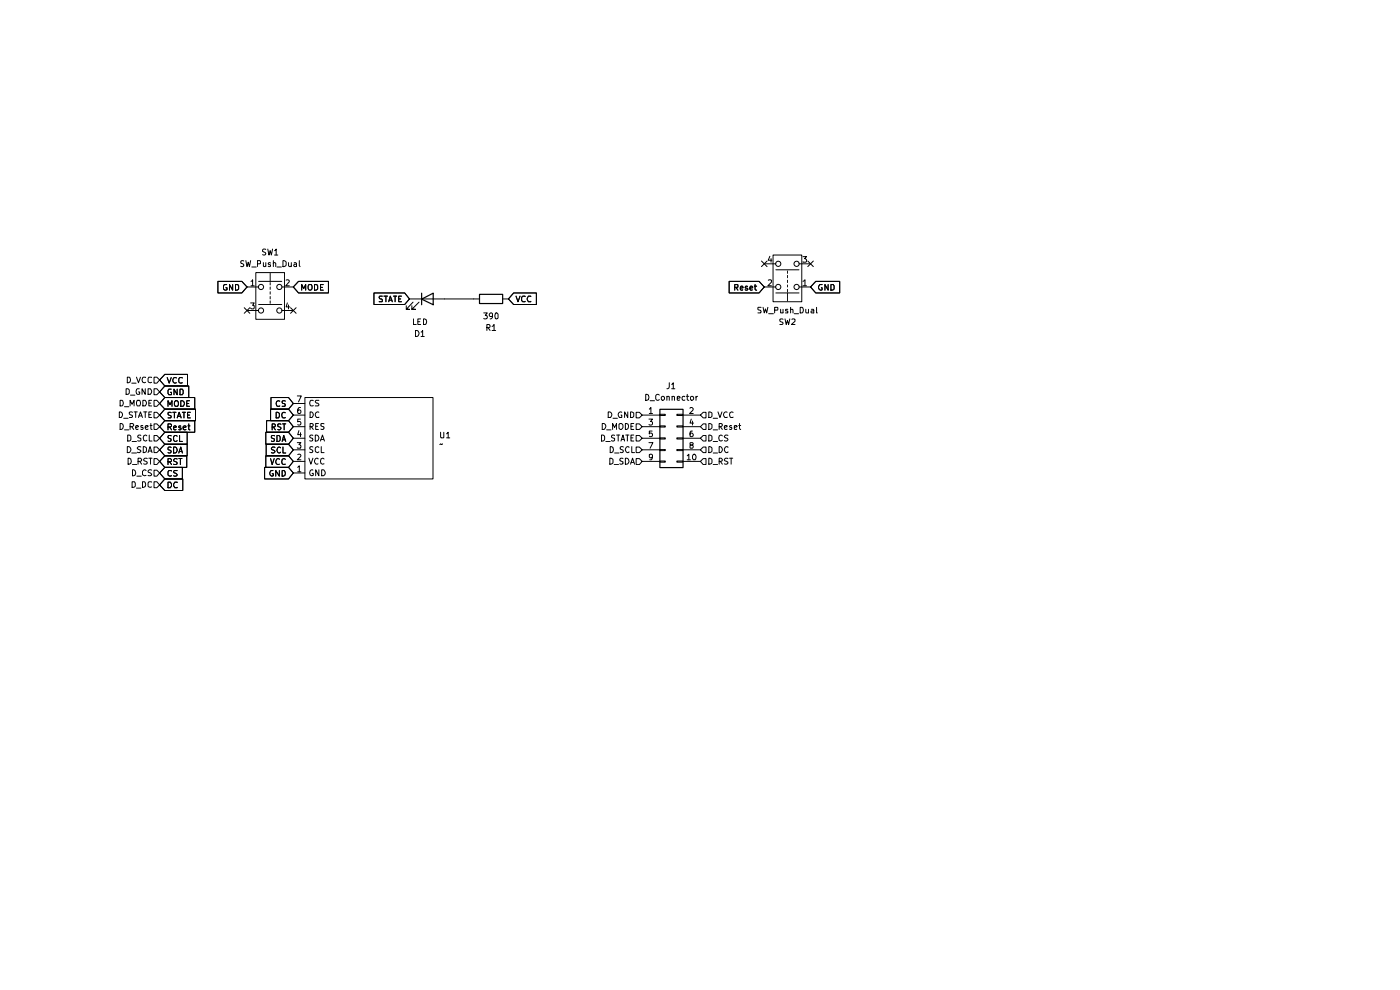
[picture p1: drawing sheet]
<svg xmlns="http://www.w3.org/2000/svg" width="297mm" height="210mm" viewBox="0 0 297 210" stroke-linecap="round" stroke-linejoin="round" font-family="sans-serif">
<g fill="none" stroke="#000" stroke-width=".21">
<path d="M46.2 59.7h5.1l1.1 1.2-1.1 1.2h-5.1zM53.3 59.7l.3-.4v1.3M54.3 57.8h6.1v9.9h-6.1zM54.9 59.7h4.9M57.3 58v1.7M57.3 59.9v.5M60.7 59.4l.4-.1 .3 .4-.8 .9h.8M48.1 60.4h-.5l-.2 .2v.7a.52 .52 0 0 0 .8 .2v-.5h-.3M49.4 60.4v1.1l-.7-1.1v1.1M50 60.4h.5l.1 .2v.7l-.3 .2h-.3zM52.4 60.9h2.5M52.4 65.9h2.5"/>
<path d="M53.2 64.3h.7l-.3 .5 .3 .1v.5l-.1 .1-.6-.1M53.3 60.6h.6M54.9 64.6h4.9M57.3 60.9v.5M57.3 61.9v.5M57.3 62.9v.5M57.3 63.8v.5M59.8 60.9h2.4M59.8 65.9h2.4M61 64.3l-.3 .8h.8M61.2 64.7v.8M35 96.7h4.6v2.4h-4.6l-1.1-1.2z"/>
<path d="M35 86.8h6.5v2.4h-6.5l-1.1-1.1zM35 91.7h4.7v2.5h-4.7l-1.1-1.2zM35 94.2h4.7v2.5h-4.7l-1.1-1.3zM35 89.2h6.3v2.5h-6.3l-1.1-1.2zM35 84.3h6.3v2.5h-6.3l-1.1-1.2zM35.6 98l.7-.1 .1-.4-.3-.2h-.5v1.2M35.6 90.6h.5l.3-.3-.1-.3-.7-.1v1.3M35.6 86.2v-1.2l.5 .8 .4-.8v1.2M36 98l.4 .5M36 90.6l.4 .6M36.3 87.5h-.7v.4l.7 .4-.1 .3h-.6M36.3 92.5l-.5-.1-.2 .1v.4l.6 .1 .1 .3-.2 .3h-.5"/>
<path d="M36.3 94.9l-.5-.1-.2 .2v.3l.7 .5-.2 .3-.5-.1M36.7 87.5h.6M36.8 94.8a.65 .65 0 0 1 .8 .7 .65 .65 0 0 1-.8 .6zM36.8 90.8l.6-.2-.1-.3-.5 .2v.5l.2 .2 .3-.1M37 87.5v1.1M37.1 85.2l.5-.2a.86 .86 0 0 1 .1 1.2h-.5l-.2-.4zM37.6 97.4l-.5-.1-.3 .2 .2 .4 .5 .1v.5h-.7M37.6 88.6l.4-1.1 .4 1.1M37.6 92.5l-.4-.1-.4 .3 .1 .8 .3 .1 .4-.1M37.8 88.3h.6M37.9 96.1l.5-1.3 .3 1.3M37.9 97.3h.7"/>
<path d="M38 95.8h.6M38.1 92.4v1.2h.6M38.3 97.3v1.2M38.4 90.4h-.5v.3l.5 .1v.2l-.1 .2-.4-.1M38.4 85a.66 .66 0 0 1 .7 .4 .66 .66 0 0 1-.2 .8h-.5zM38.7 87.5h.7M38.9 90.8l.6-.2v-.2l-.4-.1-.2 .2v.5l.2 .2 .4-.1M39 87.5v1.1M39.6 85.6h.4M39.8 88.1h.4M39.9 90.3h.4M40 89.9v1.2l.3 .1"/>
<path d="M40.2 85h-.6v1.2h.6M40.4 87.5h-.6v1.1h.6M56.1 99.1h5.1l1 1.2-1 1.3h-5.1zM56.5 94.2h4.7l1 1.2-1 1.3h-4.7zM57.5 84.3h3.7l1 1.3-1 1.2h-3.7zM57.9 99.8h-.4a.61 .61 0 0 0-.3 .8 .61 .61 0 0 0 .8 .3v-.4h-.3M58.3 94.9l-.5-.1-.2 .3 .1 .3 .6 .4-.2 .3-.5-.1M59.3 99.8v1.2l-.8-1.2v1.2M59.3 85.1l-.2-.1a.67 .67 0 0 0-.5 .5 .67 .67 0 0 0 .2 .7l.5-.1M59.5 95l-.2-.2a.6 .6 0 0 0-.5 .7 .6 .6 0 0 0 .6 .5l.1-.1M59.9 99.8h.4a.66 .66 0 0 1 .2 .8 .66 .66 0 0 1-.6 .4zM60 94.8v1.3h.6"/>
<path d="M60.5 85.1h-.6v.3l.6 .4-.1 .4h-.5"/>
<circle cx="55.4" cy="65.9" r=".55"/>
<circle cx="55.4" cy="60.9" r=".55"/>
<circle cx="59.3" cy="65.9" r=".55"/>
<circle cx="59.3" cy="60.9" r=".55"/>
</g>
<path d="M32.7 80h.6l.6 .6-.6 .7h-.6z" fill="#fff"/>
<path d="M27 80h.4a.66 .66 0 0 1 .3 .8 .66 .66 0 0 1-.7 .4zM27.9 81.3h1M29 80l.4 1.2 .4-1.2M30.9 80.1l-.5-.1a.61 .61 0 0 0-.3 .8 .61 .61 0 0 0 .8 .3M32.2 80.1l-.6-.1-.2 .3v.6a.55 .55 0 0 0 .8 .2M32.7 80h.6l.6 .6-.6 .7h-.6z" fill="none" stroke="#000" stroke-width=".21"/>
<path d="M32.7 87.5h.6l.6 .6-.6 .5h-.6z" fill="#fff"/>
<path d="M25.3 87.4a.66 .66 0 0 1 .7 .4 .66 .66 0 0 1-.3 .8h-.4zM26.2 88.7h1M28.1 87.5h-.7v.3l.7 .4-.2 .4h-.5M28.4 87.4h.7M28.8 87.4v1.2M29.4 88.6l.4-1.2 .4 1.2M29.5 88.2h.6M30.5 87.4h.7M30.8 87.4v1.2M31.6 88h.4M32.2 87.4h-.6v1.2h.6M32.7 87.5h.6l.6 .6-.6 .5h-.6z" fill="none" stroke="#000" stroke-width=".21"/>
<path d="M32.7 89.9h.6l.6 .6-.6 .6h-.6z" fill="#fff"/>
<path d="M25.5 89.8a.64 .64 0 0 1 .7 .7 .64 .64 0 0 1-.7 .6zM26.4 91.2h.9M27.6 90.5h.5l.3-.2-.1-.4-.7-.1v1.3M27.9 90.5l.5 .6M28.8 90.7l.6-.2-.2-.2-.4 .1v.4l.2 .3 .3-.1M30.3 90.3h-.4v.3l.4 .1 .1 .1-.2 .3-.3-.1M30.8 90.7l.6-.2v-.2h-.5l-.1 .5a.36 .36 0 0 0 .6 .2M31.8 90.3h.5M32 89.8v1.2l.3 .1M32.7 89.9h.6l.6 .6-.6 .6h-.6z" fill="none" stroke="#000" stroke-width=".21"/>
<path d="M32.7 84.9h.6l.6 .7-.6 .6h-.6z" fill="#fff"/>
<path d="M25.5 84.9a.66 .66 0 0 1 .6 .5 .66 .66 0 0 1-.2 .7h-.4zM26.4 86.3h.9M27.6 86.1v-1.2l.4 .9 .4-.9v1.2M29.1 84.9h.5l.1 .2 .1 .6-.2 .4h-.5l-.1-.2v-.6zM30.3 84.9h.5l.2 .3 .1 .4-.3 .5h-.5zM31.6 85.5h.4M32.2 84.9h-.6v1.2h.6M32.7 84.9h.6l.6 .7-.6 .6h-.6z" fill="none" stroke="#000" stroke-width=".21"/>
<path d="M32.7 82.5h.6l.6 .6-.6 .6h-.6z" fill="#fff"/>
<g fill="none" stroke="#000" stroke-width=".21">
<path d="M35 79.4h4.8v2.5h-4.8l-1.1-1.3zM26.8 82.5h.4l.2 .2v.7l-.2 .2h-.4zM27.7 83.8h.9M29.5 82.5a.66 .66 0 0 0-.6 .4 .66 .66 0 0 0 .2 .7h.5v-.5h-.2M30.8 82.5v1.1l-.7-1.1v1.1M31.4 82.5h.5l.2 .2 .1 .4-.3 .5h-.5zM32.7 82.5h.6l.6 .6-.6 .6h-.6zM35 81.9h5v2.4h-5l-1.1-1.2zM35.5 80.1l.4 1.2 .4-1.2M36.3 82.5h-.5l-.2 .3v.7l.2 .2 .6-.1v-.4h-.3M37.4 80.2l-.5-.1a.61 .61 0 0 0-.3 .8 .61 .61 0 0 0 .8 .3M37.6 82.5v1.2l-.7-1.2v1.2"/>
<path d="M38.2 82.5h.5l.2 .3v.7l-.2 .2h-.5zM38.7 80.2l-.6-.1-.2 .2v.7a.55 .55 0 0 0 .8 .2"/>
</g>
<path d="M32.7 97.3h.6l.6 .6-.6 .6h-.6z" fill="#fff"/>
<path d="M27.2 97.2a.64 .64 0 0 1 .7 .6 .64 .64 0 0 1-.7 .7zM28.1 98.5h.9M29.3 97.9l.7-.1 .1-.4-.3-.2h-.5v1.3M29.6 97.9l.5 .6M31.2 97.3l-.5-.1-.2 .2 .1 .4 .6 .2v.4h-.7M31.6 97.2h.7M31.9 97.2v1.3M32.7 97.3h.6l.6 .6-.6 .6h-.6z" fill="none" stroke="#000" stroke-width=".21"/>
<path d="M32.7 92.4h.6l.6 .6-.6 .6h-.6z" fill="#fff"/>
<path d="M27.1 92.3h.3l.4 .3v.6l-.4 .4h-.3zM28 93.6h1M29.9 92.4l-.4-.1-.3 .2 .1 .3 .6 .2v.4l-.2 .2-.5-.1M31.2 92.5l-.3-.2a.65 .65 0 0 0-.5 .6 .65 .65 0 0 0 .5 .7l.3-.2M31.7 92.3v1.3h.6M32.7 92.4h.6l.6 .6-.6 .6h-.6z" fill="none" stroke="#000" stroke-width=".21"/>
<path d="M32.7 94.8h.6l.6 .6-.6 .6h-.6z" fill="#fff"/>
<path d="M27 94.7a.65 .65 0 0 1 .8 .7 .65 .65 0 0 1-.8 .6zM27.9 96.1h1.1M29.9 94.8l-.5-.1-.3 .3 .1 .2 .7 .5-.3 .3-.5-.1M30.4 94.7h.2l.5 .4v.6l-.5 .3h-.2zM31.4 96l.4-1.3 .5 1.3M31.6 95.7h.6M32.7 94.8h.6l.6 .6-.6 .6h-.6z" fill="none" stroke="#000" stroke-width=".21"/>
<path d="M32.7 102.2h.6l.6 .7-.6 .6h-.6z" fill="#fff"/>
<path d="M28 102.2h.5l.2 .2v.7l-.3 .3h-.4zM29 103.5h.9M30.2 102.2h.4a.66 .66 0 0 1 .3 .7 .66 .66 0 0 1-.7 .5zM32.2 102.3l-.6-.1-.2 .2v.7a.55 .55 0 0 0 .8 .2M32.7 102.2h.6l.6 .7-.6 .6h-.6z" fill="none" stroke="#000" stroke-width=".21"/>
<path d="M32.7 99.7h.6l.6 .6-.6 .7h-.6z" fill="#fff"/>
<g fill="none" stroke="#000" stroke-width=".21">
<path d="M63.3 59.7h6.4v2.4h-6.4l-1.1-1.2zM64 61.5v-1.1l.4 .8 .5-.8v1.1M65.5 60.4h.5a.77 .77 0 0 1-.1 1.1h-.4a.87 .87 0 0 1 0-1.1zM66.7 60.4h.5l.2 .2v.7l-.3 .2h-.4zM68 61h.4M68.6 60.4h-.6v1.1h.6M79.3 62.1h6.5l1.1 1.3-1.1 1.2h-6.5zM81.1 62.8h-.6l-.1 .2 .1 .3 .6 .3v.3l-.7 .1M81.4 62.8h.8M81.9 62.8v1.2M82.5 64l.3-1.2 .4 1.2M82.5 63.7h.6"/>
<path d="M83.5 62.8h.7M83.8 62.8v1.2M84.6 63.4h.4M85.2 62.8h-.6v1.2h.6M86.9 63.4h7.4M87.6 64.1l-1.4 1.5h.7h-.7v-.7M88.9 64.1l-1.5 1.5h.7h-.7v-.7M28.1 99.6a.64 .64 0 0 1 .7 .7 .64 .64 0 0 1-.7 .6zM31 99.8l-.4-.2-.4 .4v.7l.4 .2 .4-.1M32.2 99.7l-.5-.1-.3 .3 .2 .3 .6 .4-.1 .2h-.7M32.7 99.7h.6l.6 .6-.6 .7h-.6zM35 99.1h3.7v2.5h-3.7l-1.1-1.3z"/>
<path d="M36.4 99.9l-.6-.1-.2 .3v.7a.55 .55 0 0 0 .8 .1M37.6 99.8h-.6l-.2 .2 .2 .3 .6 .4-.1 .2h-.7M56.4 91.7h4.8l1 1.3-1 1.2h-4.8zM56.4 96.7h4.8l1 1.2-1 1.2h-4.8zM56.6 89.2h4.6l1 1.3-1 1.2h-4.6zM57.4 86.8h3.8l1 1.3-1 1.1h-3.8zM57.4 97.3l.3 1.2 .5-1.2M57.7 90.6l.6-.1v-.5l-.6-.1v1.3M58 90.6l.4 .6M58.2 92.5l-.5-.1-.1 .1v.4l.6 .1v.3l-.2 .3h-.4M58.6 87.5h.3l.4 .2v.7l-.2 .2h-.5zM58.8 92.4h.3l.3 .3v.6l-.3 .3h-.3z"/>
<path d="M59.3 97.4a.58 .58 0 0 0-.8 .5 .58 .58 0 0 0 .8 .6M59.6 90h-.7v.4l.7 .4-.3 .4-.4-.1M59.9 93.6l.3-1.2 .4 1.2M59.9 93.3h.6M59.9 89.9h.7M60.3 89.9v1.3M60.5 87.5h-.2a.67 .67 0 0 0-.5 .5 .67 .67 0 0 0 .2 .6h.5M60.5 97.4l-.2-.1a.65 .65 0 0 0-.5 .6 .65 .65 0 0 0 .5 .6h.2M62.2 85.6h2.5M62.2 88.1h2.5M62.2 90.5h2.5M62.2 93h2.5"/>
<path d="M62.2 95.4h2.5M62.2 97.9h2.5M63.1 84h.8l-.6 1.3M63.1 93.9h.7l-.4 .4 .4 .3v.5l-.7-.1M63.2 96.4l.4-.1 .2 .4-.7 .8h.7M63.2 99.1l.3-.3v1.3M63.4 91.4l-.2 .8h.7M63.8 86.4l-.5 .1-.1 .3v.8h.6v-.6l-.5-.1-.1 .3M63.8 88.9h-.6v.6h.6v.4l-.2 .3-.4-.1M63.8 91.8v.8M64.7 84.3h27.2v17.3h-27.2zM65.5 97.2l.5 1.3 .4-1.3"/>
<path d="M65.8 87.4a.66 .66 0 0 1 .6 .4 .66 .66 0 0 1-.2 .8h-.4zM65.8 90.5h.4l.3-.2-.1-.4-.6-.1v1.3M66 90.5l.5 .6M66.4 92.4h-.6v.4l.5 .2 .1 .3-.3 .3-.4-.1M66.4 94.8h-.6v.4l.5 .3 .1 .3-.3 .2-.4-.1M66.4 99.7a.61 .61 0 0 0-.7 .3 .61 .61 0 0 0 .1 .8l.3 .1 .4-.1v-.4h-.3M66.5 85l-.1-.1a.66 .66 0 0 0-.7 .5 .66 .66 0 0 0 .3 .7l.5-.1M66.9 92.3a.65 .65 0 0 1 .7 .6 .65 .65 0 0 1-.7 .7zM67 90.4h.4M67.5 97.4l-.2-.2a.6 .6 0 0 0-.6 .7 .6 .6 0 0 0 .8 .5M67.6 89.8h-.6v1.3h.6M67.6 84.9h-.5l-.2 .3 .2 .3h.3l.2 .4-.1 .2h-.6"/>
<path d="M67.6 87.5a.61 .61 0 0 0-.7 .3 .61 .61 0 0 0 .2 .8l.5-.1M67.6 94.9l-.3-.2-.4 .4 .1 .7 .3 .2 .3-.2M67.6 99.6v1.3l-.6-1.3v1.3M68 93.6l.4-1.3 .4 1.3M68.1 93.2h.6M68.2 94.7v1.3h.5M68.2 99.6a.65 .65 0 0 1 .8 .7 .65 .65 0 0 1-.8 .6zM68.7 89.9h-.6v.4l.6 .2v.2v.3h-.6M68.7 97.4l-.2-.2a.65 .65 0 0 0-.5 .6 .65 .65 0 0 0 .5 .7l.2-.1M29 101h1M35 101.6h3.8v2.5h-3.8l-1.1-1.2zM35.6 102.3h.5l.2 .2 .1 .5-.3 .5h-.5z"/>
<path d="M37.6 102.4l-.5-.1-.3 .5 .3 .7 .5-.1M62.2 100.3h2.5M63.2 100.1h.6"/>
</g>
<path d="M89.4 63.5l2.5-1.3v2.4zM89.4 62.2v2.4" fill="none" stroke="#000" stroke-width=".25"/>
<path d="M135 89.9h.6l.6 .6-.6 .6h-.6z" fill="#fff"/>
<path d="M127.8 89.8a.65 .65 0 0 1 .7 .7 .65 .65 0 0 1-.7 .6zM128.7 91.2h.9M130 91.1v-1.3l.4 .9 .4-.9v1.3M131.3 90l.3-.2 .5 .2a.79 .79 0 0 1-.3 1.1h-.2l-.3-.3zM132.7 89.8a.64 .64 0 0 1 .6 .7 .64 .64 0 0 1-.6 .6zM133.9 90.4h.4M134.4 89.8h-.5v1.3h.5M135 89.9h.6l.6 .6-.6 .6h-.6z" fill="none" stroke="#000" stroke-width=".21"/>
<path d="M135 87.5h.6l.6 .6-.6 .5h-.6z" fill="#fff"/>
<path d="M100.5 63.4h1.2M106.6 63.4h1.3M109 62.1h4.8v2.5h-4.8l-1.1-1.2zM109.5 62.8l.4 1.2 .4-1.2M111.4 62.9l-.5-.1-.2 .3v.7l.2 .2 .5-.1M112.6 62.9l-.5-.1-.3 .5 .3 .7 .5-.1M129 87.4a.66 .66 0 0 1 .8 .4 .66 .66 0 0 1-.3 .8h-.5zM130 88.7h1M131.9 87.5a.61 .61 0 0 0-.8 .3 .61 .61 0 0 0 .3 .8h.5v-.5h-.2M133.2 87.4v1.2l-.7-1.2v1.2M133.8 87.4l.6 .2v.7l-.2 .3h-.4zM135 87.5h.6l.6 .6-.6 .5h-.6z" fill="none" stroke="#000" stroke-width=".21"/>
<path d="M101.7 62.4h4.9v2h-4.9z" fill="none" stroke="#000" stroke-width=".25"/>
<path d="M149.2 97.3h.6v1.2h-.6l-.6-.6z" fill="#fff"/>
<path d="M148.6 97.9l.6-.6h.6v1.2h-.6zM150.4 97.2h.2l.4 .3v.6l-.4 .4h-.2zM151.3 98.5h.9M152.6 97.9l.6-.1v-.4l-.2-.2h-.4v1.3M152.8 97.9l.4 .6M154.4 97.3l-.5-.1-.2 .2 .1 .4 .5 .2v.4h-.6M154.8 97.2h.6M155.1 97.2v1.3" fill="none" stroke="#000" stroke-width=".21"/>
<path d="M149.2 92.4h.6v1.2h-.6l-.6-.6z" fill="#fff"/>
<path d="M149.2 92.4h.6v1.2h-.6l-.6-.6zM150.4 92.3h.2l.4 .3v.6l-.4 .4h-.2zM151.3 93.6h.9M153.2 92.5l-.2-.2a.65 .65 0 0 0-.5 .6 .65 .65 0 0 0 .5 .7l.2-.2M154.4 92.4l-.5-.1-.2 .2 .1 .3 .5 .2 .1 .2-.2 .4-.5-.1" fill="none" stroke="#000" stroke-width=".21"/>
<path d="M135 94.8h.6l.6 .6-.6 .6h-.6z" fill="#fff"/>
<path d="M129.5 94.7a.64 .64 0 0 1 .6 .7 .64 .64 0 0 1-.6 .6zM130.4 96.1h.9M132.2 94.8l-.5-.1-.1 .2v.3l.6 .5-.2 .3-.4-.1M133.4 94.9l-.1-.2a.64 .64 0 0 0-.6 .7 .64 .64 0 0 0 .6 .6l.1-.2M134 94.7v1.3h.6M135 94.8h.6l.6 .6-.6 .6h-.6z" fill="none" stroke="#000" stroke-width=".21"/>
<path d="M148.6 95.4l.6-.6h.6v1.2h-.6z" fill="#fff"/>
<path d="M149.2 94.8h.6v1.2h-.6l-.6-.6zM150.4 94.7h.2l.4 .4v.6l-.4 .3h-.2zM151.3 96.1h.9M152.6 94.7a.64 .64 0 0 1 .7 .7 .64 .64 0 0 1-.7 .6zM154.4 94.9l-.1-.2a.64 .64 0 0 0-.6 .7 .64 .64 0 0 0 .6 .6l.1-.2" fill="none" stroke="#000" stroke-width=".21"/>
<path d="M135 92.4h.6l.6 .6-.6 .6h-.6z" fill="#fff"/>
<path d="M127.6 92.3h.3l.4 .3v.6l-.4 .4h-.3zM128.5 93.6h1M130.4 92.4l-.4-.1-.3 .2 .1 .3 .6 .2v.4l-.2 .2-.5-.1M130.8 92.3h.7M131.1 92.3v1.3M131.7 93.6l.5-1.3 .3 1.3M131.8 93.2h.6M132.8 92.3h.6M133.1 92.3v1.3M133.9 92.9h.4M134.4 92.3h-.5v1.3h.5M135 92.4h.6l.6 .6-.6 .6h-.6z" fill="none" stroke="#000" stroke-width=".21"/>
<path d="M135 97.3h.6l.6 .6-.6 .6h-.6z" fill="#fff"/>
<g fill="none" stroke="#000" stroke-width=".21">
<path d="M154.7 59.7h6.3l1.1 1.2-1.1 1.2h-6.3zM173.1 59.7h5v2.4h-5l-1.1-1.2zM155.9 61h.6v-.6h-.6v1.1M156.1 61l.4 .5M157.1 61.1l.5-.1-.1-.3-.4 .1v.6l.1 .1h.4M158.6 60.8l-.4-.1-.1 .3 .1 .1h.3l.2 .3-.2 .1h-.4M159.1 61.1l.6-.1-.2-.3-.3 .1-.1 .6 .2 .1h.3M160 60.7h.5M160.2 60.4v1l.3 .1M174.4 60.4h-.5a.61 .61 0 0 0-.2 .7 .61 .61 0 0 0 .7 .4v-.5h-.2M175.7 60.4v1.1l-.7-1.1v1.1M176.3 60.4h.5l.2 .2v.7l-.2 .2h-.5z"/>
<path d="M129.4 97.2h.2l.4 .3v.6l-.4 .4h-.2zM130.3 98.5h.9M132.2 97.3l-.5-.1-.2 .2 .1 .4 .6 .2v.4h-.7M132.7 97.2a.65 .65 0 0 1 .7 .6 .65 .65 0 0 1-.7 .7zM133.8 98.5l.4-1.3 .4 1.3M133.9 98.1h.5M135 97.3h.6l.6 .6-.6 .6h-.6zM136.2 88.1h3.8M136.2 90.5h3.8M136.2 93h3.8M136.2 95.4h3.8M136.2 97.9h3.8"/>
<path d="M137.7 88.9h.7l-.4 .5 .3 .1v.6h-.6M137.7 93.9h.8l-.6 1.2M137.7 86.8l.4-.4v1.3M137.7 87.7h.7M138.3 91.4h-.6v.6l.5-.1 .2 .2-.1 .4h-.6M138.4 96.9l-.1 .1-.4 .1-.2-.2v-.5l.5-.1 .2 .3-.1 .8-.5 .1M140 87.9h1.1v.2h-1.1zM140 90.3h1.1v.3h-1.1zM140 92.9h1.1v.2h-1.1zM140 95.3h1.1v.3h-1.1zM140 97.8h1.1v.2h-1.1zM143.6 87.9h1.3v.2h-1.3z"/>
<path d="M143.6 90.3h1.3v.3h-1.3zM143.6 92.9h1.3v.2h-1.3zM143.6 95.3h1.3v.3h-1.3zM143.6 97.8h1.3v.2h-1.3zM144.9 88.1h3.7M144.9 90.5h3.7M144.9 93h3.7M144.9 95.4h3.7M144.9 97.9h3.7M145.8 96.7l.3-.4v1.2M145.8 97.5h.7M146.4 86.6l.4-.2 .3 .4-.8 .9h.8"/>
<path d="M146.6 94.4l-.2-.1 .1-.4h.4l.2 .2-.1 .2-.6 .2 .1 .6h.4l.2-.3-.3-.4M146.6 88.9l-.2 .8h.7M146.9 91.4h-.3l-.2 .3v.8h.6l.1-.4-.3-.2h-.2l-.2 .2M146.9 89.3v.9M147.1 96.4l.2-.1a.84 .84 0 0 1 .2 1.2h-.4a.78 .78 0 0 1 0-1.1z"/>
</g>
<path d="M140 86.8h4.9v12.4h-4.9z" fill="none" stroke="#000" stroke-width=".25"/>
<path d="M149.2 89.9h.6v1.2h-.6l-.6-.6z" fill="#fff"/>
<path d="M149.2 89.9h.6v1.2h-.6l-.6-.6zM150.4 89.8l.6 .3v.7l-.4 .3h-.2zM151.3 91.2h.9M152.6 90.5h.4l.2-.2v-.4l-.6-.1v1.3M152.8 90.5l.4 .6M153.7 90.7l.6-.2v-.2h-.5l-.1 .1 .1 .7 .5-.1M155.2 90.3h-.3l-.1 .1 .1 .3h.3v.3h-.4M155.8 90.7l.6-.2-.2-.2h-.4v.7h.5M156.7 90.3h.4M156.9 89.8v1l.2 .3" fill="none" stroke="#000" stroke-width=".21"/>
<path d="M149.2 87.5h.6v1.1h-.6l-.6-.5z" fill="#fff"/>
<g fill="none" stroke="#000" stroke-width=".21">
<path d="M46.2 59.7h5.1l1.1 1.2-1.1 1.2h-5.1zM51.7 55.4l-.4-.1-.2 .2v.4l.5 .1v.5h-.5M52.2 55.3l.2 1.3 .3-1 .2 1 .3-1.3M53.4 56.6h1M54.6 56l.7-.1v-.4l-.2-.2h-.5v1.3M55.9 55.7v.8l.3 .1 .2-.2M56.4 52.9l-.5-.1-.2 .2v.3l.7 .5-.3 .3-.4-.1M56.4 55.7v.9M56.8 52.8l.3 1.3 .2-.9 .3 .9 .2-1.3M57.4 55.8l-.3-.1-.2 .2 .2 .2 .3 .1v.3h-.5M58 55.9l.2-.2 .3 .2v.7M58 55.3v1.3"/>
<path d="M58.2 53.2l.4-.4v1.3M58.2 54.1h.7M58.8 56.6h.9M60 55.3l.6 .2 .1 .1v.6l-.4 .4h-.3zM61.2 55.7v.7l.3 .2 .3-.2M61.8 55.7v.9M62.4 55.8l.3-.1 .2 .2v.7M62.9 56h-.4l-.2 .2 .2 .4 .4-.1M63.3 59.7h6.4v2.4h-6.4l-1.1-1.2zM63.5 55.3v1.1l.2 .2M154.7 59.7h6.3l1.1 1.2-1.1 1.2h-6.3zM161.5 55.4l1.2 1.2"/>
<path d="M162.1 56h2.5M162.7 55.4l-1.2 1.2M163 59.4h.7v.5l-.8 .7h.8M163.3 54.4l-.3 .8h.7M163.6 54.9v.7M164 54.1h6.1v9.9h-6.1zM164.6 57.2h4.9M167 57.5v.5M167 58.4v.5M167 59.4v.5M169.5 56h2.5M170.3 59.7l.5-.4v1.3"/>
<path d="M170.3 54.4h.8l-.4 .5 .4 .2v.4l-.2 .1-.6-.1M171.4 55.4l1.1 1.2M172.5 55.4l-1.1 1.2M173.1 59.7h5v2.4h-5l-1.1-1.2zM35 79.4h4.8v2.5h-4.8l-1.1-1.3zM48.1 60.4h-.5l-.2 .2v.7a.52 .52 0 0 0 .8 .2v-.5h-.3M49.4 60.4v1.1l-.7-1.1v1.1M50 60.4h.5l.1 .2v.7l-.3 .2h-.3zM51.8 65.3l1.2 1.2M53 65.3l-1.2 1.2M61.6 65.3l1.2 1.2M62.8 65.3l-1.2 1.2"/>
<path d="M64 61.5v-1.1l.4 .8 .5-.8v1.1M65.5 60.4h.5a.77 .77 0 0 1-.1 1.1h-.4a.87 .87 0 0 1 0-1.1zM66.7 60.4h.5l.2 .2v.7l-.3 .2h-.4zM68 61h.4M68.6 60.4h-.6v1.1h.6M79.3 62.1h6.5l1.1 1.3-1.1 1.2h-6.5zM81.1 62.8h-.6l-.1 .2 .1 .3 .6 .3v.3l-.7 .1M81.4 62.8h.8M81.9 62.8v1.2M82.5 64l.3-1.2 .4 1.2M82.5 63.7h.6M83.5 62.8h.7"/>
<path d="M83.8 62.8v1.2M84.6 63.4h.4M85.2 62.8h-.6v1.2h.6M87.7 67.6v1.2h.6M88.1 70.1a.65 .65 0 0 1 .8 .6 .65 .65 0 0 1-.8 .7zM88.6 68.2h.5M89.2 67.6h-.6v1.2h.6M89.3 70.4l.4-.3v1.3M89.3 71.4h.7M89.8 67.6a.66 .66 0 0 1 .7 .5 .66 .66 0 0 1-.2 .7h-.5zM94.3 63.4h6.2M102.6 66.4h.8l-.4 .5 .3 .1v.6h-.7"/>
<path d="M103.3 69.5l.6-.1v-.5l-.6-.1v1.3M103.5 69.5l.5 .6M104.4 69.3l.4-.5v1.3M104.4 70.1h.8M104.5 67l-.1 .1h-.4l-.2-.1v-.4l.3-.2 .4 .1v.8l-.2 .3h-.3M105.2 66.4l.5 .2v.8l-.5 .2a.9 .9 0 0 1 0-1.2zM109 62.1h4.8v2.5h-4.8l-1.1-1.2zM109.5 62.8l.4 1.2 .4-1.2M111.4 62.9l-.5-.1-.2 .3v.7l.2 .2 .5-.1M112.6 62.9l-.5-.1-.3 .5 .3 .7 .5-.1M155.9 61h.6v-.6h-.6v1.1M156.1 61l.4 .5"/>
<path d="M157.1 61.1l.5-.1-.1-.3-.4 .1v.6l.1 .1h.4M158.6 60.8l-.4-.1-.1 .3 .1 .1h.3l.2 .3-.2 .1h-.4M159.1 61.1l.6-.1-.2-.3-.3 .1-.1 .6 .2 .1h.3M160 60.7h.5M160.2 60.4v1l.3 .1M161.5 65.2h-.6v.5a.47 .47 0 0 1 .4 .2 .47 .47 0 0 1 .1 .5h-.6M161.9 65.2l.2 1.2 .3-.9 .2 .9 .3-1.2M162.1 60.9h2.5M163.1 66.5h1M164.3 65.8h.6l.1-.5-.7-.1v1.2M164.6 62.1h4.9M165.6 65.6v.8l.5-.1"/>
<path d="M166.1 67.7h-.7v.4l.7 .4-.2 .3h-.5M166.1 65.6v.8M166.5 67.6l.3 1.2 .2-.8 .3 .8 .3-1.2M167 60.4v.5M167 61.4v.5M167 62.1v1.7M167.1 65.6h-.4l-.1 .2 .1 .2h.4v.4h-.5M167.7 65.7l.4-.1 .1 .8M167.7 65.2v1.2M168 67.7h.7v.5l-.8 .6h.8M168.5 66.5h.9M169.5 60.9h2.5"/>
<path d="M169.8 65.2a.66 .66 0 0 1 .6 .4 .66 .66 0 0 1-.2 .8h-.4zM170.3 60.6h.8M170.9 65.6l.1 .8 .5-.1M171.5 65.6v.8M172.1 65.6h.4l.1 .2v.6h-.5v-.4l.5-.1M173.2 65.2v1.2h.2M174.4 60.4h-.5a.61 .61 0 0 0-.2 .7 .61 .61 0 0 0 .7 .4v-.5h-.2M175.7 60.4v1.1l-.7-1.1v1.1M176.3 60.4h.5l.2 .2v.7l-.2 .2h-.5zM35 96.7h4.6v2.4h-4.6l-1.1-1.2zM35 86.8h6.5v2.4h-6.5l-1.1-1.1zM35 91.7h4.7v2.5h-4.7l-1.1-1.2z"/>
<path d="M35 94.2h4.7v2.5h-4.7l-1.1-1.3zM35 89.2h6.3v2.5h-6.3l-1.1-1.2zM35 84.3h6.3v2.5h-6.3l-1.1-1.2zM35 81.9h5v2.4h-5l-1.1-1.2zM35 99.1h3.7v2.5h-3.7l-1.1-1.3zM35.5 80.1l.4 1.2 .4-1.2M35.6 98l.7-.1 .1-.4-.3-.2h-.5v1.2M35.6 90.6h.5l.3-.3-.1-.3-.7-.1v1.3M35.6 86.2v-1.2l.5 .8 .4-.8v1.2M36 98l.4 .5M36 90.6l.4 .6M36.3 87.5h-.7v.4l.7 .4-.1 .3h-.6"/>
<path d="M36.3 92.5l-.5-.1-.2 .1v.4l.6 .1 .1 .3-.2 .3h-.5M36.3 94.9l-.5-.1-.2 .2v.3l.7 .5-.2 .3-.5-.1M36.3 82.5h-.5l-.2 .3v.7l.2 .2 .6-.1v-.4h-.3M36.4 99.9l-.6-.1-.2 .3v.7a.55 .55 0 0 0 .8 .1M36.7 87.5h.6M36.8 94.8a.65 .65 0 0 1 .8 .7 .65 .65 0 0 1-.8 .6zM36.8 90.8l.6-.2-.1-.3-.5 .2v.5l.2 .2 .3-.1M37 87.5v1.1M37.1 85.2l.5-.2a.86 .86 0 0 1 .1 1.2h-.5l-.2-.4zM37.4 80.2l-.5-.1a.61 .61 0 0 0-.3 .8 .61 .61 0 0 0 .8 .3M37.6 97.4l-.5-.1-.3 .2 .2 .4 .5 .1v.5h-.7M37.6 88.6l.4-1.1 .4 1.1"/>
<path d="M37.6 92.5l-.4-.1-.4 .3 .1 .8 .3 .1 .4-.1M37.6 82.5v1.2l-.7-1.2v1.2M37.6 99.8h-.6l-.2 .2 .2 .3 .6 .4-.1 .2h-.7M37.8 88.3h.6M37.9 96.1l.5-1.3 .3 1.3M37.9 97.3h.7M38 95.8h.6M38.1 92.4v1.2h.6M38.2 82.5h.5l.2 .3v.7l-.2 .2h-.5zM38.3 97.3v1.2M38.4 90.4h-.5v.3l.5 .1v.2l-.1 .2-.4-.1M38.4 85a.66 .66 0 0 1 .7 .4 .66 .66 0 0 1-.2 .8h-.5z"/>
<path d="M38.7 80.2l-.6-.1-.2 .2v.7a.55 .55 0 0 0 .8 .2M38.7 87.5h.7M38.9 90.8l.6-.2v-.2l-.4-.1-.2 .2v.5l.2 .2 .4-.1M39 87.5v1.1M39.6 85.6h.4M39.8 88.1h.4M39.9 90.3h.4M40 89.9v1.2l.3 .1M40.2 85h-.6v1.2h.6M40.4 87.5h-.6v1.1h.6M56.1 99.1h5.1l1 1.2-1 1.3h-5.1zM56.4 91.7h4.8l1 1.3-1 1.2h-4.8z"/>
<path d="M56.4 96.7h4.8l1 1.2-1 1.2h-4.8zM56.5 94.2h4.7l1 1.2-1 1.3h-4.7zM56.6 89.2h4.6l1 1.3-1 1.2h-4.6zM57.4 86.8h3.8l1 1.3-1 1.1h-3.8zM57.4 97.3l.3 1.2 .5-1.2M57.5 84.3h3.7l1 1.3-1 1.2h-3.7zM57.7 90.6l.6-.1v-.5l-.6-.1v1.3M57.9 99.8h-.4a.61 .61 0 0 0-.3 .8 .61 .61 0 0 0 .8 .3v-.4h-.3M58 90.6l.4 .6M58.2 92.5l-.5-.1-.1 .1v.4l.6 .1v.3l-.2 .3h-.4M58.3 94.9l-.5-.1-.2 .3 .1 .3 .6 .4-.2 .3-.5-.1M58.6 87.5h.3l.4 .2v.7l-.2 .2h-.5z"/>
<path d="M58.8 92.4h.3l.3 .3v.6l-.3 .3h-.3zM59.3 99.8v1.2l-.8-1.2v1.2M59.3 97.4a.58 .58 0 0 0-.8 .5 .58 .58 0 0 0 .8 .6M59.3 85.1l-.2-.1a.67 .67 0 0 0-.5 .5 .67 .67 0 0 0 .2 .7l.5-.1M59.5 95l-.2-.2a.6 .6 0 0 0-.5 .7 .6 .6 0 0 0 .6 .5l.1-.1M59.6 90h-.7v.4l.7 .4-.3 .4-.4-.1M59.9 99.8h.4a.66 .66 0 0 1 .2 .8 .66 .66 0 0 1-.6 .4zM59.9 93.6l.3-1.2 .4 1.2M59.9 93.3h.6M59.9 89.9h.7M60 94.8v1.3h.6M60.3 89.9v1.3"/>
<path d="M60.5 85.1h-.6v.3l.6 .4-.1 .4h-.5M60.5 87.5h-.2a.67 .67 0 0 0-.5 .5 .67 .67 0 0 0 .2 .6h.5M60.5 97.4l-.2-.1a.65 .65 0 0 0-.5 .6 .65 .65 0 0 0 .5 .6h.2M93.5 91.7l.1 1.2 .5-.1v-1.1M93.9 94.1l-.2 .2-.2-.2-.2 .2M94.7 92l.4-.3v1.2M94.7 92.9h.7M137 83.6a.64 .64 0 0 1 .7 .7 .64 .64 0 0 1-.7 .6zM137.9 85h1M139.9 83.8l-.5-.2-.3 .4v.6l.2 .2 .3 .1 .3-.2M140.4 84.2l.3-.1 .3 .2v.4l-.3 .2-.4-.2zM141.5 84.2h.5v.7"/>
<path d="M141.5 84.1v.8M142 81.2l-.1 1.1-.4 .2M142.5 81.5l.3-.3v1.3M142.5 82.5h.7M142.6 84.2h.5v.7M142.6 84.1v.8M143.7 84.5l.6-.1-.1-.2h-.5v.6h.5M145.3 84.2l-.4-.1-.2 .2 .1 .5h.5M145.6 84.1h.5M145.8 83.6v1.1l.3 .2M146.6 84.2l.3-.1 .2 .2v.4l-.2 .2-.4-.2zM147.7 84.1v.8"/>
<path d="M148 84.1l-.3 .1v.1M149.2 87.5h.6v1.1h-.6l-.6-.5zM150.4 87.4l.6 .2v.7l-.2 .3h-.4zM151.3 88.7h.9M152.3 87.4l.4 1.2 .5-1.2M154.3 87.5a.61 .61 0 0 0-.8 .3 .61 .61 0 0 0 .3 .8l.5-.1M155.5 87.5l-.2-.1a.67 .67 0 0 0-.5 .5 .67 .67 0 0 0 .2 .7l.5-.1M35 101.6h3.8v2.5h-3.8l-1.1-1.2zM35.6 102.3h.5l.2 .2 .1 .5-.3 .5h-.5zM37.6 102.4l-.5-.1-.3 .5 .3 .7 .5-.1"/>
<circle cx="165.1" cy="56" r=".55"/>
<circle cx="169" cy="56" r=".55"/>
<circle cx="165.1" cy="60.9" r=".55"/>
<circle cx="169" cy="60.9" r=".55"/>
</g>
</svg>
